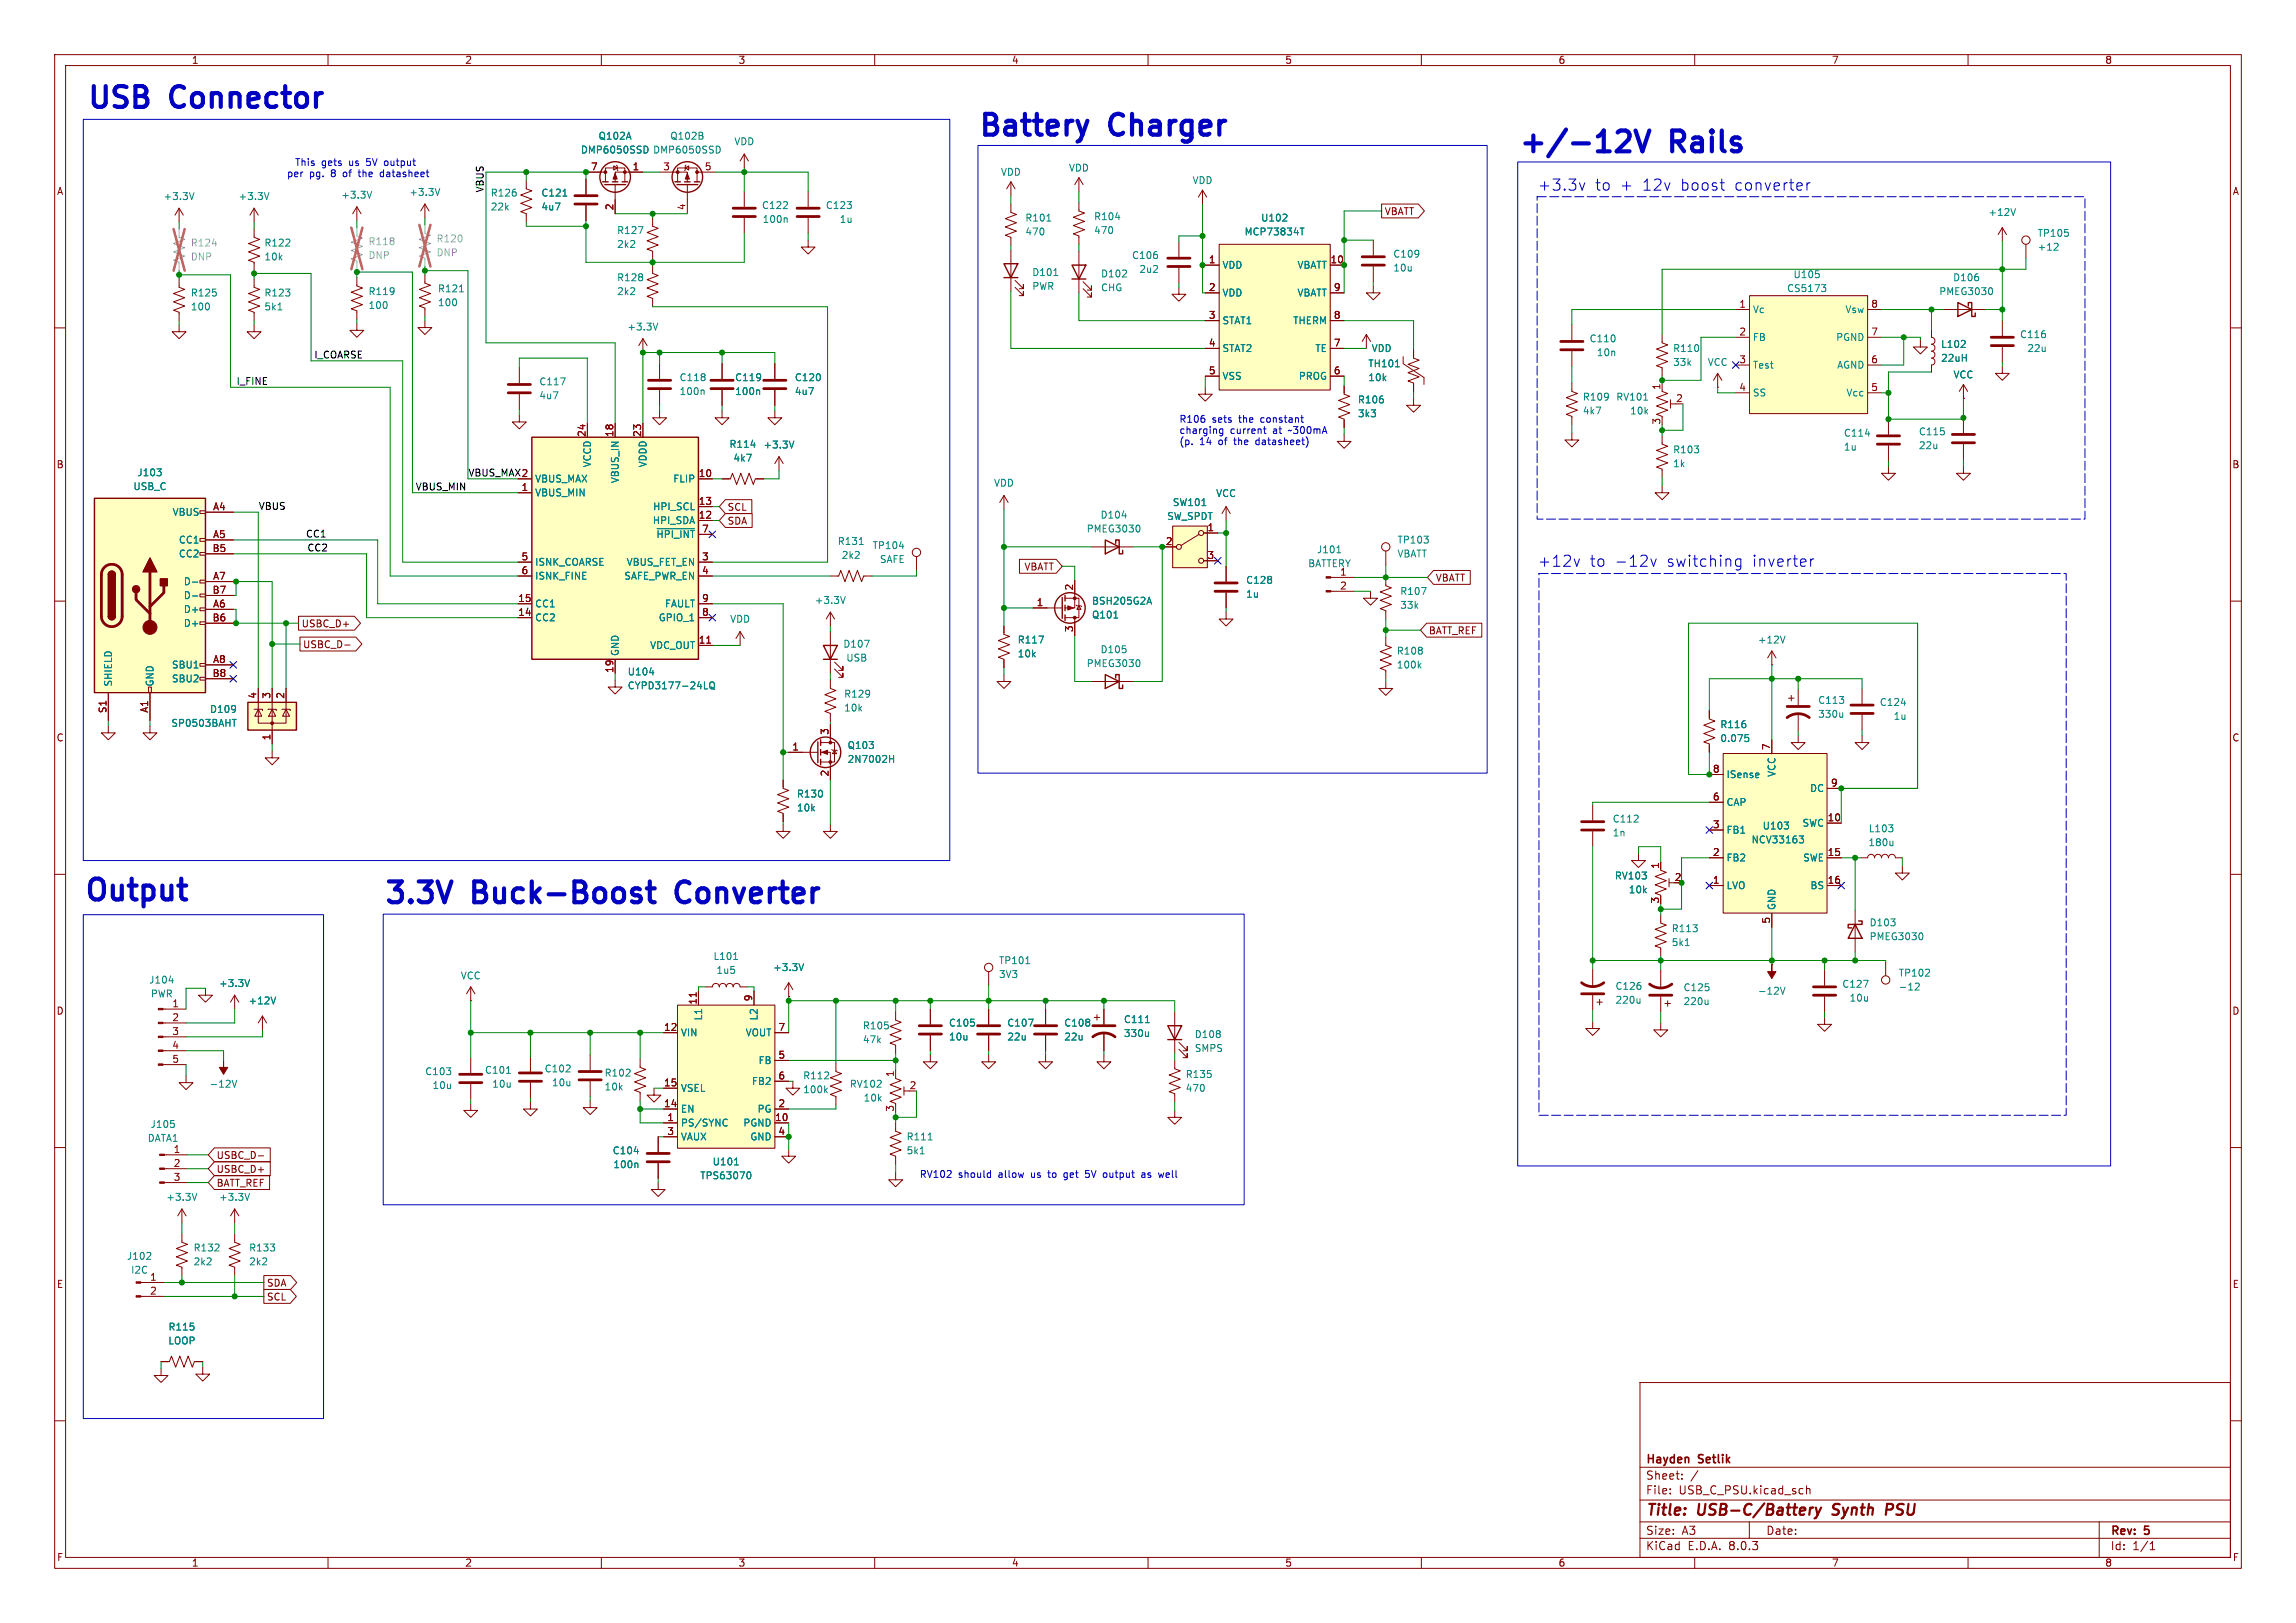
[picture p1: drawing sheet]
<svg xmlns="http://www.w3.org/2000/svg" width="420mm" height="297mm" viewBox="0 0 420 297" stroke-linecap="round" stroke-linejoin="round" font-family="sans-serif">
<defs><g id="words">
<g font-size="5.3" fill="#0000c2">
<text x="15.7" y="20.1">USB</text>
<text x="31.6" y="20.1">Connector</text>
<text x="178.8" y="25.2">Battery</text>
<text x="203.4" y="25.2">Charger</text>
<text x="277.6" y="28.2">+/-12V</text>
<text x="306" y="28.2">Rails</text>
<text x="15.2" y="165.1">Output</text>
<text x="70.1" y="165.6">3.3V</text>
<text x="86.9" y="165.6">Buck-Boost</text>
<text x="125.6" y="165.6">Converter</text>
</g>
<g font-size="2.8" fill="#0000c2">
<text x="281.2" y="35.1">+3.3v</text>
<text x="291.7" y="35.1">to</text>
<text x="296.3" y="35.1">+</text>
<text x="300.4" y="35.1">12v</text>
<text x="307.4" y="35.1">boost</text>
<text x="317.3" y="35.1">converter</text>
<text x="281.2" y="103.9">+12v</text>
<text x="290.7" y="103.9">to</text>
<text x="295.3" y="103.9">-12v</text>
<text x="304.8" y="103.9">switching</text>
<text x="320.6" y="103.9">inverter</text>
</g>
<g font-size="2.8" fill="#840000">
<text x="301" y="277.9">Title:</text>
<text x="310.6" y="277.9">USB-C/Battery</text>
<text x="336.1" y="277.9">Synth</text>
<text x="346.6" y="277.9">PSU</text>
</g>
<g font-size="2.1" fill="#840000">
<text x="301" y="268.2">Hayden</text>
<text x="310.8" y="268.2">Setlik</text>
<text x="301" y="273.7">File:</text>
<text x="301" y="271">Sheet:</text>
<text x="307.1" y="273.7">USB_C_PSU.kicad_sch</text>
<text x="301" y="281.1">Size:</text>
<text x="307.6" y="281.1">A3</text>
<text x="323" y="281.1">Date:</text>
<text x="386" y="281.3">Rev:</text>
<text x="392.4" y="281.3">5</text>
<text x="301" y="283.9">KiCad</text>
<text x="308.7" y="283.9">E.D.A.</text>
<text x="316.3" y="283.9">8.0.3</text>
<text x="386" y="283.9">Id:</text>
<text x="390.1" y="283.9">1/1</text>
</g>
<g font-size="1.8" fill="#840000">
<text x="35" y="11.9">1</text>
<text x="85" y="11.9">2</text>
<text x="135" y="11.9">3</text>
<text x="185" y="11.9">4</text>
<text x="235" y="11.9">5</text>
<text x="285" y="11.9">6</text>
<text x="335" y="11.9">7</text>
<text x="385" y="11.9">8</text>
<text x="10.3" y="35.9">A</text>
<text x="108" y="31.2">7</text>
<text x="115.6" y="31.2">1</text>
<text x="121.2" y="31.2">3</text>
<text x="128.8" y="31.2">5</text>
<text x="408.3" y="35.9">A</text>
<text x="112.3" y="38.6" transform="rotate(-90 112.3 38.6)">2</text>
<text x="125.5" y="38.6" transform="rotate(-90 125.5 38.6)">4</text>
<text x="253.2" y="39.6">VBATT</text>
<text x="221" y="48.3">1</text>
<text x="221" y="53.3">2</text>
<text x="243.3" y="48.3">10</text>
<text x="243.9" y="53.3">9</text>
<text x="221" y="58.4">3</text>
<text x="243.9" y="58.4">8</text>
<text x="318.1" y="56.4">1</text>
<text x="342.2" y="56.4">8</text>
<text x="221" y="63.5">4</text>
<text x="243.9" y="63.5">7</text>
<text x="318.1" y="61.5">2</text>
<text x="342.2" y="61.5">7</text>
<text x="221" y="68.6">5</text>
<text x="243.9" y="68.6">6</text>
<text x="303.8" y="71.4" transform="rotate(-90 303.8 71.4)">1</text>
<text x="318.1" y="66.5">3</text>
<text x="318.1" y="71.6">4</text>
<text x="342.2" y="71.6">5</text>
<text x="342.2" y="66.5">6</text>
<text x="303.8" y="77.8" transform="rotate(-90 303.8 77.8)">3</text>
<text x="306.5" y="73.7">2</text>
<text x="107.2" y="80.1" transform="rotate(-90 107.2 80.1)">24</text>
<text x="112.3" y="80.1" transform="rotate(-90 112.3 80.1)">18</text>
<text x="117.3" y="80.1" transform="rotate(-90 117.3 80.1)">23</text>
<text x="10.3" y="85.9">B</text>
<text x="95.3" y="89.9">1</text>
<text x="95.3" y="87.4">2</text>
<text x="127.7" y="87.4">10</text>
<text x="408.2" y="85.9">B</text>
<text x="38.9" y="93.5">A4</text>
<text x="127.7" y="95">12</text>
<text x="127.7" y="92.5">13</text>
<text x="133" y="93.7">SCL</text>
<text x="38.8" y="101.1">B5</text>
<text x="38.9" y="98.6">A5</text>
<text x="128.3" y="97.5">7</text>
<text x="133" y="96.2">SDA</text>
<text x="213.2" y="99.8">2</text>
<text x="220.8" y="97.3">1</text>
<text x="38.9" y="106.2">A7</text>
<text x="95.3" y="102.6">5</text>
<text x="95.3" y="105.2">6</text>
<text x="128.3" y="102.6">3</text>
<text x="128.3" y="105.2">4</text>
<text x="187.3" y="104.6">VBATT</text>
<text x="220.8" y="102.4">3</text>
<text x="245" y="105.4">1</text>
<text x="245" y="107.9">2</text>
<text x="262.5" y="106.6">VBATT</text>
<text x="38.8" y="113.8">B6</text>
<text x="38.8" y="108.7">B7</text>
<text x="38.9" y="111.3">A6</text>
<text x="94.7" y="112.8">14</text>
<text x="94.7" y="110.2">15</text>
<text x="128.3" y="112.8">8</text>
<text x="128.3" y="110.2">9</text>
<text x="189.5" y="111">1</text>
<text x="196.3" y="108.1" transform="rotate(-90 196.3 108.1)">2</text>
<text x="55.1" y="115">USBC_D+</text>
<text x="55.3" y="118.8">USBC_D-</text>
<text x="127.7" y="117.9">11</text>
<text x="196.3" y="115.8" transform="rotate(-90 196.3 115.8)">3</text>
<text x="261.3" y="116.3">BATT_REF</text>
<text x="38.8" y="124">B8</text>
<text x="38.9" y="121.4">A8</text>
<text x="112.3" y="123.2" transform="rotate(-90 112.3 123.2)">19</text>
<text x="19.6" y="130.6" transform="rotate(-90 19.6 130.6)">S1</text>
<text x="27.2" y="130.5" transform="rotate(-90 27.2 130.5)">A1</text>
<text x="47" y="128" transform="rotate(-90 47 128)">4</text>
<text x="49.5" y="128" transform="rotate(-90 49.5 128)">3</text>
<text x="52.1" y="128" transform="rotate(-90 52.1 128)">2</text>
<text x="10.3" y="135.9">C</text>
<text x="49.5" y="135.6" transform="rotate(-90 49.5 135.6)">1</text>
<text x="144.8" y="137.4">1</text>
<text x="151.6" y="134.6" transform="rotate(-90 151.6 134.6)">3</text>
<text x="323.8" y="137.4" transform="rotate(-90 323.8 137.4)">7</text>
<text x="408.2" y="135.9">C</text>
<text x="151.6" y="142.2" transform="rotate(-90 151.6 142.2)">2</text>
<text x="313.2" y="141.5">8</text>
<text x="313.2" y="146.6">6</text>
<text x="334.8" y="144">9</text>
<text x="313.2" y="151.6">3</text>
<text x="334.2" y="150.4">10</text>
<text x="303.5" y="159.1" transform="rotate(-90 303.5 159.1)">1</text>
<text x="306.3" y="161.3">2</text>
<text x="313.2" y="161.8">1</text>
<text x="313.2" y="156.7">2</text>
<text x="334.2" y="156.7">15</text>
<text x="334.2" y="161.8">16</text>
<text x="303.5" y="165.4" transform="rotate(-90 303.5 165.4)">3</text>
<text x="323.8" y="169.1" transform="rotate(-90 323.8 169.1)">5</text>
<text x="10.3" y="185.9">D</text>
<text x="31.4" y="184.4">1</text>
<text x="127.5" y="183.9" transform="rotate(-90 127.5 183.9)">11</text>
<text x="137.7" y="183.3" transform="rotate(-90 137.7 183.3)">9</text>
<text x="408.2" y="185.9">D</text>
<text x="31.4" y="186.9">2</text>
<text x="31.4" y="189.5">3</text>
<text x="121.4" y="188.7">12</text>
<text x="142.3" y="188.7">7</text>
<text x="31.4" y="192">4</text>
<text x="31.4" y="194.6">5</text>
<text x="142.3" y="193.8">5</text>
<text x="142.3" y="197.6">6</text>
<text x="163.6" y="197.2" transform="rotate(-90 163.6 197.2)">1</text>
<text x="121.4" y="202.7">14</text>
<text x="121.4" y="198.9">15</text>
<text x="142.3" y="202.7">2</text>
<text x="163.6" y="203.5" transform="rotate(-90 163.6 203.5)">3</text>
<text x="166.3" y="199.4">2</text>
<text x="122" y="205.2">1</text>
<text x="122" y="207.8">3</text>
<text x="141.7" y="205.2">10</text>
<text x="142.3" y="207.8">4</text>
<text x="31.7" y="211.1">1</text>
<text x="31.7" y="213.6">2</text>
<text x="39.5" y="214.8">USBC_D+</text>
<text x="39.5" y="212.3">USBC_D-</text>
<text x="31.7" y="216.2">3</text>
<text x="39.5" y="217.4">BATT_REF</text>
<text x="10.3" y="235.9">E</text>
<text x="27.4" y="234.4">1</text>
<text x="27.4" y="237">2</text>
<text x="48.7" y="235.7">SDA</text>
<text x="48.7" y="238.2">SCL</text>
<text x="408.3" y="235.9">E</text>
<text x="10.3" y="285.9">F</text>
<text x="35" y="286.9">1</text>
<text x="85" y="286.9">2</text>
<text x="135" y="286.9">3</text>
<text x="185" y="286.9">4</text>
<text x="235" y="286.9">5</text>
<text x="285" y="286.9">6</text>
<text x="335" y="286.9">7</text>
<text x="385" y="286.9">8</text>
<text x="408.3" y="285.9">F</text>
</g>
<g font-size="1.8" fill="#008484">
<text x="106.2" y="28.3">DMP6050SSD</text>
<text x="109.4" y="25.8">Q102A</text>
<text x="119.4" y="28.3">DMP6050SSD</text>
<text x="122.5" y="25.8">Q102B</text>
<text x="134.2" y="26.8">VDD</text>
<text x="183" y="32.4">VDD</text>
<text x="195.4" y="31.6">VDD</text>
<text x="218" y="33.9">VDD</text>
<text x="29.8" y="36.8">+3.3V</text>
<text x="43.5" y="36.8">+3.3V</text>
<text x="62.3" y="36.6">+3.3V</text>
<text x="74.8" y="36">+3.3V</text>
<text x="89.7" y="36.2">R126</text>
<text x="89.7" y="38.7">22k</text>
<text x="98.9" y="36.2">C121</text>
<text x="98.9" y="38.7">4u7</text>
<text x="139.3" y="38.5">C122</text>
<text x="139.4" y="41">100n</text>
<text x="151" y="38.5">C123</text>
<text x="153.5" y="41">1u</text>
<text x="187.5" y="40.7">R101</text>
<text x="200" y="40.5">R104</text>
<text x="230.6" y="40.7">U102</text>
<text x="363.6" y="39.7">+12V</text>
<text x="48.3" y="45.3">R122</text>
<text x="48.3" y="47.9">10k</text>
<text x="112.8" y="43">R127</text>
<text x="112.8" y="45.6">2k2</text>
<text x="187.5" y="43.3">470</text>
<text x="200" y="43">470</text>
<text x="207" y="47.6">C106</text>
<text x="227.6" y="43.3">MCP73834T</text>
<text x="254.8" y="47.3">C109</text>
<text x="372.6" y="43.5">TP105</text>
<text x="372.6" y="46.1">+12</text>
<text x="80" y="53.7">R121</text>
<text x="112.8" y="51.7">R128</text>
<text x="188.7" y="50.7">D101</text>
<text x="188.7" y="53.3">PWR</text>
<text x="201.3" y="51">D102</text>
<text x="201.3" y="53.5">CHG</text>
<text x="208.3" y="50.1">2u2</text>
<text x="223.5" y="49.4">VDD</text>
<text x="237.2" y="49.4">VBATT</text>
<text x="254.8" y="49.9">10u</text>
<text x="326.8" y="53.6">CS5173</text>
<text x="328" y="51.1">U105</text>
<text x="357.2" y="51.7">D106</text>
<text x="34.8" y="54.5">R125</text>
<text x="34.8" y="57">100</text>
<text x="48.3" y="54.5">R123</text>
<text x="48.3" y="57">5k1</text>
<text x="67.3" y="54.2">R119</text>
<text x="67.3" y="56.7">100</text>
<text x="80" y="56.2">100</text>
<text x="112.8" y="54.2">2k2</text>
<text x="223.5" y="54.5">VDD</text>
<text x="223.5" y="59.5">STAT1</text>
<text x="236.5" y="59.5">THERM</text>
<text x="237.2" y="54.5">VBATT</text>
<text x="320.5" y="57.5">Vc</text>
<text x="337.5" y="57.5">Vsw</text>
<text x="354.6" y="54.2">PMEG3030</text>
<text x="114.7" y="60.7">+3.3V</text>
<text x="223.5" y="64.6">STAT2</text>
<text x="240.5" y="64.6">TE</text>
<text x="250.8" y="64.6">VDD</text>
<text x="290.7" y="62.8">C110</text>
<text x="292" y="65.4">10n</text>
<text x="306" y="64.6">R110</text>
<text x="320.5" y="62.6">FB</text>
<text x="335.8" y="62.6">PGND</text>
<text x="355" y="63.9">L102</text>
<text x="369.4" y="62.1">C116</text>
<text x="370.7" y="64.6">22u</text>
<text x="98.6" y="70.7">C117</text>
<text x="124.2" y="70">C118</text>
<text x="134.4" y="70">C119</text>
<text x="145.3" y="70">C120</text>
<text x="223.5" y="69.7">VSS</text>
<text x="237.5" y="69.7">PROG</text>
<text x="250.2" y="70">10k</text>
<text x="250.2" y="67.4">TH101</text>
<text x="306" y="67.2">33k</text>
<text x="312.3" y="67.2">VCC</text>
<text x="320.5" y="67.7">Test</text>
<text x="336" y="67.7">AGND</text>
<text x="355" y="66.4">22uH</text>
<text x="357.2" y="69.4">VCC</text>
<text x="98.6" y="73.3">4u7</text>
<text x="124.2" y="72.5">100n</text>
<text x="134.4" y="72.5">100n</text>
<text x="145.3" y="72.5">4u7</text>
<text x="248.3" y="74">R106</text>
<text x="248.3" y="76.6">3k3</text>
<text x="289.4" y="73.5">R109</text>
<text x="289.4" y="76">4k7</text>
<text x="295.6" y="73.5">RV101</text>
<text x="298.1" y="76">10k</text>
<text x="320.5" y="72.7">SS</text>
<text x="337.7" y="72.7">Vcc</text>
<text x="133.3" y="82.1">R114</text>
<text x="139.5" y="82.3">+3.3V</text>
<text x="306" y="83.2">R103</text>
<text x="337.2" y="80.1">C114</text>
<text x="337.2" y="82.7">1u</text>
<text x="350.9" y="79.9">C115</text>
<text x="350.9" y="82.4">22u</text>
<text x="24.3" y="89.9">USB_C</text>
<text x="25" y="87.4">J103</text>
<text x="97.8" y="88.5">VBUS_MAX</text>
<text x="108.3" y="85.6" transform="rotate(-90 108.3 85.6)">VCCD</text>
<text x="113.4" y="88.5" transform="rotate(-90 113.4 88.5)">VBUS_IN</text>
<text x="118.5" y="85.6" transform="rotate(-90 118.5 85.6)">VDDD</text>
<text x="123.1" y="88.5">FLIP</text>
<text x="134.1" y="84.7">4k7</text>
<text x="181.7" y="89.3">VDD</text>
<text x="306" y="85.7">1k</text>
<text x="31.5" y="94.6">VBUS</text>
<text x="97.8" y="91">VBUS_MIN</text>
<text x="119.4" y="93.6">HPI_SCL</text>
<text x="201.2" y="95.1">D104</text>
<text x="213.4" y="95.4">SW_SPDT</text>
<text x="214.4" y="92.8">SW101</text>
<text x="222.4" y="91.2">VCC</text>
<text x="32.6" y="99.7">CC1</text>
<text x="119.3" y="96.1">HPI_SDA</text>
<text x="120" y="98.7">~{HPI_INT}</text>
<text x="153.2" y="99.9">R131</text>
<text x="159.5" y="100.7">TP104</text>
<text x="198.7" y="97.6">PMEG3030</text>
<text x="240.8" y="101.4">J101</text>
<text x="255.5" y="99.7">TP103</text>
<text x="32.6" y="102.2">CC2</text>
<text x="33.5" y="107.3">D-</text>
<text x="97.8" y="103.7">ISNK_COARSE</text>
<text x="97.8" y="106.3">ISNK_FINE</text>
<text x="114.1" y="106.3">SAFE_PWR_EN</text>
<text x="114.5" y="103.7">VBUS_FET_EN</text>
<text x="153.9" y="102.5">2k2</text>
<text x="160.9" y="103.2">SAFE</text>
<text x="227.8" y="107">C128</text>
<text x="239.2" y="104">BATTERY</text>
<text x="255.5" y="102.2">VBATT</text>
<text x="33.5" y="112.4">D+</text>
<text x="33.5" y="109.8">D-</text>
<text x="97.8" y="113.9">CC2</text>
<text x="97.8" y="111.4">CC1</text>
<text x="120.4" y="113.9">GPIO_1</text>
<text x="121.5" y="111.4">FAULT</text>
<text x="148.9" y="110.7">+3.3V</text>
<text x="199.7" y="113.4">Q101</text>
<text x="199.7" y="110.8">BSH205G2A</text>
<text x="227.8" y="109.6">1u</text>
<text x="256" y="109.1">R107</text>
<text x="256" y="111.6">33k</text>
<text x="33.5" y="114.9">D+</text>
<text x="118.8" y="119">VDC_OUT</text>
<text x="133.5" y="114.1">VDD</text>
<text x="154.2" y="118.7">D107</text>
<text x="186.1" y="118">R117</text>
<text x="201.2" y="119.7">D105</text>
<text x="255.4" y="120">R108</text>
<text x="321.5" y="118">+12V</text>
<text x="20.7" y="125.7" transform="rotate(-90 20.7 125.7)">SHIELD</text>
<text x="28.3" y="125.7" transform="rotate(-90 28.3 125.7)">GND</text>
<text x="31.4" y="122.5">SBU1</text>
<text x="31.4" y="125.1">SBU2</text>
<text x="113.4" y="120.1" transform="rotate(-90 113.4 120.1)">GND</text>
<text x="114.7" y="123.8">U104</text>
<text x="154.7" y="121.3">USB</text>
<text x="186.1" y="120.5">10k</text>
<text x="198.7" y="122.3">PMEG3030</text>
<text x="255.4" y="122.5">100k</text>
<text x="38.3" y="130.7">D109</text>
<text x="114.7" y="126.3">CYPD3177-24LQ</text>
<text x="154.3" y="127.9">R129</text>
<text x="154.3" y="130.4">10k</text>
<text x="332.5" y="129">C113</text>
<text x="332.5" y="131.5">330u</text>
<text x="343.8" y="129.4">C124</text>
<text x="346.3" y="131.9">1u</text>
<text x="31.2" y="133.2">SP0503BAHT</text>
<text x="154.9" y="137.3">Q103</text>
<text x="314.6" y="133.5">R116</text>
<text x="314.6" y="136">0.075</text>
<text x="154.9" y="139.8">2N7002H</text>
<text x="315.7" y="142.6">ISense</text>
<text x="325" y="142.3" transform="rotate(-90 325 142.3)">VCC</text>
<text x="145.7" y="146.2">R130</text>
<text x="145.7" y="148.7">10k</text>
<text x="315.7" y="147.7">CAP</text>
<text x="331" y="145.1">DC</text>
<text x="294.9" y="150.7">C112</text>
<text x="294.9" y="153.3">1n</text>
<text x="315.7" y="152.8">FB1</text>
<text x="320.3" y="154.5">NCV33163</text>
<text x="322.3" y="152">U103</text>
<text x="329.6" y="151.5">SWC</text>
<text x="341.7" y="155">180u</text>
<text x="341.7" y="152.5">L103</text>
<text x="295.3" y="161.1">RV103</text>
<text x="315.7" y="157.8">FB2</text>
<text x="329.7" y="157.8">SWE</text>
<text x="297.8" y="163.7">10k</text>
<text x="315.7" y="162.9">LVO</text>
<text x="325" y="166.6" transform="rotate(-90 325 166.6)">GND</text>
<text x="331.1" y="162.9">BS</text>
<text x="305.7" y="170.8">R113</text>
<text x="305.7" y="173.3">5k1</text>
<text x="341.9" y="169.7">D103</text>
<text x="341.9" y="172.3">PMEG3030</text>
<text x="84.2" y="179.4">VCC</text>
<text x="130.4" y="175.9">L101</text>
<text x="131" y="178.4">1u5</text>
<text x="141.3" y="177.9">+3.3V</text>
<text x="182.6" y="176.6">TP101</text>
<text x="182.6" y="179.2">3V3</text>
<text x="347.2" y="178.9">TP102</text>
<text x="27.2" y="180.2">J104</text>
<text x="27.5" y="182.7">PWR</text>
<text x="40" y="180.8">+3.3V</text>
<text x="45.4" y="184">+12V</text>
<text x="295.4" y="181.3">C126</text>
<text x="295.4" y="183.9">220u</text>
<text x="307.9" y="181.6">C125</text>
<text x="307.9" y="184.1">220u</text>
<text x="321.5" y="182.2">-12V</text>
<text x="336.9" y="180.9">C127</text>
<text x="338.2" y="183.5">10u</text>
<text x="347.2" y="181.5">-12</text>
<text x="124.5" y="189.8">VIN</text>
<text x="128.6" y="186.8" transform="rotate(-90 128.6 186.8)">L1</text>
<text x="136.3" y="189.8">VOUT</text>
<text x="138.8" y="186.8" transform="rotate(-90 138.8 186.8)">L2</text>
<text x="157.7" y="188.6">R105</text>
<text x="157.7" y="191.1">47k</text>
<text x="173.5" y="188.1">C105</text>
<text x="173.5" y="190.6">10u</text>
<text x="184.2" y="188.1">C107</text>
<text x="184.2" y="190.6">22u</text>
<text x="194.6" y="188.1">C108</text>
<text x="194.6" y="190.6">22u</text>
<text x="205.5" y="187.4">C111</text>
<text x="205.5" y="190">330u</text>
<text x="218.4" y="190.2">D108</text>
<text x="77.7" y="197">C103</text>
<text x="88.6" y="196.7">C101</text>
<text x="99.5" y="196.4">C102</text>
<text x="110.5" y="197.2">R102</text>
<text x="138.7" y="194.9">FB</text>
<text x="146.8" y="197.7">R112</text>
<text x="216.8" y="197.5">R135</text>
<text x="218.4" y="192.7">SMPS</text>
<text x="38.3" y="199.2">-12V</text>
<text x="79" y="199.5">10u</text>
<text x="89.9" y="199.2">10u</text>
<text x="100.9" y="199">10u</text>
<text x="110.5" y="199.7">10k</text>
<text x="124.5" y="203.8">EN</text>
<text x="124.5" y="200">VSEL</text>
<text x="137.5" y="198.7">FB2</text>
<text x="138.5" y="203.8">PG</text>
<text x="146.8" y="200.3">100k</text>
<text x="155.3" y="199.2">RV102</text>
<text x="157.9" y="201.8">10k</text>
<text x="216.8" y="200">470</text>
<text x="26.9" y="209.1">DATA1</text>
<text x="27.4" y="206.6">J105</text>
<text x="124.5" y="206.3">PS/SYNC</text>
<text x="124.5" y="208.9">VAUX</text>
<text x="135.9" y="206.3">PGND</text>
<text x="137.2" y="208.9">GND</text>
<text x="165.7" y="208.9">R111</text>
<text x="112" y="211.4">C104</text>
<text x="112.1" y="214">100n</text>
<text x="130.3" y="213.5">U101</text>
<text x="165.7" y="211.4">5k1</text>
<text x="30.3" y="219.9">+3.3V</text>
<text x="40" y="219.9">+3.3V</text>
<text x="128" y="216">TPS63070</text>
<text x="23.1" y="230.7">J102</text>
<text x="23.9" y="233.3">I2C</text>
<text x="35.3" y="229.2">R132</text>
<text x="35.3" y="231.7">2k2</text>
<text x="45.5" y="229.2">R133</text>
<text x="45.5" y="231.7">2k2</text>
<text x="30.7" y="243.7">R115</text>
<text x="30.7" y="246.2">LOOP</text>
</g>
<g font-size="1.8" fill="#0000c2">
<text x="52.4" y="32.6">per</text>
<text x="53.9" y="30.6">This</text>
<text x="56.6" y="32.6">pg.</text>
<text x="58.8" y="30.6">gets</text>
<text x="60.7" y="32.6">8</text>
<text x="63" y="32.6">of</text>
<text x="64" y="30.6">us</text>
<text x="66.1" y="32.6">the</text>
<text x="67.3" y="30.6">5V</text>
<text x="70.2" y="32.6">datasheet</text>
<text x="70.8" y="30.6">output</text>
<text x="215.6" y="77.4">R106</text>
<text x="221.7" y="77.4">sets</text>
<text x="226.8" y="77.4">the</text>
<text x="230.9" y="77.4">constant</text>
<text x="215.6" y="79.5">charging</text>
<text x="215.6" y="81.5">(p.</text>
<text x="219.4" y="81.5">14</text>
<text x="223" y="81.5">of</text>
<text x="225" y="79.5">current</text>
<text x="226.1" y="81.5">the</text>
<text x="230.2" y="81.5">datasheet)</text>
<text x="233" y="79.5">at</text>
<text x="236" y="79.5">~300mA</text>
<text x="168.1" y="215.8">RV102</text>
<text x="175.3" y="215.8">should</text>
<text x="182.8" y="215.8">allow</text>
<text x="188.9" y="215.8">us</text>
<text x="192.2" y="215.8">to</text>
<text x="195.3" y="215.8">get</text>
<text x="199.4" y="215.8">5V</text>
<text x="202.9" y="215.8">output</text>
<text x="210.1" y="215.8">as</text>
<text x="213.5" y="215.8">well</text>
</g>
<g font-size="1.8">
<text x="88.6" y="35.3" transform="rotate(-90 88.6 35.3)">VBUS</text>
<text x="57.4" y="65.7">I_COARSE</text>
<text x="43.2" y="70.5">I_FINE</text>
<text x="75.9" y="89.8">VBUS_MIN</text>
<text x="85.6" y="87.3">VBUS_MAX2</text>
<text x="47.2" y="93.4">VBUS</text>
<text x="55.9" y="98.5">CC1</text>
<text x="56.1" y="101">CC2</text>
</g>
<g font-size="1.8" fill="#a1a1a1">
<text x="34.8" y="45.3">R124</text>
<text x="34.8" y="47.9">DNP</text>
<text x="67.3" y="45.1">R118</text>
<text x="67.3" y="47.6">DNP</text>
<text x="79.8" y="44.6">R120</text>
<text x="79.8" y="47.1">DNP</text>
</g>
</g></defs>
<g fill="none" stroke="#840000" stroke-width=".18">
<path d="M10 10h400v277h-400zM12 12h396v273h-396zM60 10v2M110 10v2M160 10v2M210 10v2M260 10v2M310 10v2M360 10v2M10 60h2M287.5 59.4v2.8M355.6 56.6h7.6"/>
<path d="M366.3 41.7v2.5M366.3 58.7v2.8M366.3 41.7l-.8 1.2M366.3 41.7l.7 1.2M370.6 44.7v2.5M408 60h2M287.5 70.1v1.5l1 .4-2 .8 2 .7-2 .8 2 .8-2 .7 1 .4v1.5M287.5 79.2v1.3h1.3l-1.3 1.3-1.2-1.3h1.2M287.5 64.3v2.8M304 61.2v1.5l1.1 .4-2.1 .8 2.1 .7-2.1 .8 2.1 .8-2.1 .7 1 .4v1.5M304 71.6l1.1 .4-2.1 .8 2.1 .7-2.1 .8 2.1 .8-2.1 .7 1 .4v.3M304 79.8v1.5l1.1 .4-2.1 .7 2.1 .8-2.1 .7 2.1 .8-2.1 .8 1 .4v1.5"/>
<path d="M304 70.1v1.3M305.6 73.2v1.5M305.6 73.9h1M314.2 70.9h.1M314.2 68.3l-.8 1.3M314.2 68.3v2.6M314.2 68.3l.8 1.3M353.3 63a.64 .64 0 0 1 .6 .6 .64 .64 0 0 1-.6 .7 .64 .64 0 0 1 .6 .6 .64 .64 0 0 1-.6 .6 .63 .63 0 0 1 .6 .7 .63 .63 0 0 1-.6 .6v1.3M353.3 60.5v1.2a.63 .63 0 0 1 .6 .7 .63 .63 0 0 1-.6 .6M359.2 72.9h.1M359.2 70.4v2.5M359.2 76.5v2.7"/>
<path d="M359.2 70.4l-.8 1.2M359.2 70.4l.7 1.2M366.3 67.1v1.2h-1.3l1.3 1.3 1.2-1.3h-1.2M366.3 63.5v2.8M304 88.9v1.3h1.3l-1.3 1.2-1.2-1.2h1.2M359.2 85.3v1.3h-1.3l1.3 1.3 1.2-1.3h-1.2M359.2 81.3v2.8M10 110h2M199.6 100.1h7.7M224.3 112v1.3h1.3l-1.3 1.3-1.3-1.3h1.3M224.3 103.6v2.8M224.3 108.5v2.8"/>
<path d="M243.4 108.2h4.2M243.4 105.7h4.2M408 110h2M10 160h2M408 160h2M34 196.9v1.2h1.3l-1.3 1.3-1.2-1.3h1.2M48 185.9l-.8 1.3M48 185.9v2.6M48 185.9l.8 1.3M10 210h2M408 210h2M10 260h2"/>
<path d="M300 253h108v32h-108zM408 260h2M300 278.5h108M300 274.5h108M300 268.5h108M305.5 273.2v.2M305.5 272.5v.1M307.7 270.5v.2M307.7 269.8v.1M310.6 269.1l-1.3 1.9M320 278.5v3M330.4 271.9v1.5"/>
<path d="M330.4 272.5l.3-.1 .3 .1 .1 .9M384 278.5v6.5M60 285v2M110 285v2M160 285v2M210 285v2M260 285v2M300 281.5h108M310 285v2M360 285v2M393.3 283.6h.9M393.3 282.5l.4-.4v1.5"/>
<circle cx="370.6" cy="43.9" r=".76"/>
</g>
<path d="M331.1 275.9l-.1 1.3M331.7 275.9l-.4 .1-.2 .3M332.2 275.9l.3 1.3M332.5 277.2l-.3 .5-.3 .2M333.1 275.9l-.6 1.3M335.2 277.1l.2 .1M335.5 275.4l-.2 .4 .1 .2M346 275.2h-.8l-.2 2M346 276.2l-.9 .1" fill="none" stroke="#840000" stroke-width=".4"/>
<path d="M368.7 38.2l-.4 1.2M364.3 52.7l.2 .4-.2 .8M375.9 44.5l.5 .1 .1 .3-.8 .9h.8M300.7 73.2h.7M358.7 63.6h.8M359.4 62.4v.4M205.3 94.4h.7M208.3 96.1l.2 .5-.2 .7M244.5 101.2h.8M42.5 197.7l.4 1.3 .4-1.3M50.4 182.4l-.4 1.3" fill="none" stroke="#008484" stroke-width=".18"/>
<g fill="#840000" stroke="#840000" stroke-width=".18">
<path d="M40.9 194.1v1.2h.8l-.8 1.3-.8-1.3h.8z"/>
<path d="M242.6 108.1h.8v.2h-.8z"/>
<path d="M242.6 105.5h.8v.3h-.8z"/>
</g>
<path d="M285.5 64h4.1M285.5 62.5h4.1M357.1 79.5h4.1M364.2 63.2h4.1M364.2 61.7h4.1M357.1 81h4.1M222.2 108.2h4.1M222.2 106.7h4.1" fill="none" stroke="#840000" stroke-width=".51"/>
<path d="M358.1 55.4l2.6 1.2-2.6 1.3zM360 56v-.6h.7v2.5h.6v-.6M202.2 98.8l2.5 1.3-2.5 1.2zM204.1 99.4v-.6h.6v2.5h.7v-.6" fill="none" stroke="#840000" stroke-width=".25"/>
<path d="M320 54.1h21.6v21.6h-21.6z" fill="#ffffc2"/>
<g fill="none" stroke="#840000" stroke-width=".18">
<path d="M317.5 56.6h2.5M320 54.1h21.6v21.6h-21.6zM341.6 56.6h2.6M258.6 72.9v1.3h1.2l-1.2 1.2-1.3-1.2h1.3M317.5 61.7h2.5M317.5 66.8h2.5M317.5 71.9h2.5M341.6 61.7h2.6M341.6 66.8h2.6M341.6 71.9h2.6M351.3 62.2v1.3h1.3l-1.3 1.3-1.3-1.3h1.3M29.8 194.8h4.2"/>
<path d="M29.8 192.3h4.2M29.8 189.7h4.2M29.8 187.2h4.2M29.8 184.7h4.2M37.6 180.8v1.3h1.3l-1.3 1.3-1.3-1.3h1.3M42.9 182.1l-.7 1.3M42.9 182.1v2.6M42.9 182.1l.8 1.3M117.1 193.8v1.5l1 .4-2 .8 2 .7-2 .8 2 .8-2 .7 1 .4v1.5M119.6 199.1v1.3h1.3l-1.3 1.3-1.2-1.3h1.2M163.8 214.6v1.3h1.3l-1.3 1.3-1.2-1.3h1.2"/>
</g>
<path d="M332.7 50.2v.5M333.2 52.1h.8l-.4 .5M333.7 52.6l.3 .2v.3l-.3 .3M30.9 179.5h.8M45.6 179.3l-.4 1.2" fill="none" stroke="#008484" stroke-width=".18"/>
<g fill="#840000" stroke="#840000" stroke-width=".18">
<path d="M29 194.7h.8v.2h-.8z"/>
<path d="M29 192.2h.8v.2h-.8z"/>
<path d="M29 189.6h.8v.3h-.8z"/>
<path d="M29 187.1h.8v.2h-.8z"/>
<path d="M29 184.5h.8v.3h-.8z"/>
</g>
<path d="M123.9 183.9h17.8v26.2h-17.8z" fill="#ffffc2"/>
<g fill="none" stroke="#840000" stroke-width=".18">
<path d="M251.2 52.3v1.3h1.3l-1.3 1.3-1.3-1.3h1.3M251.2 43.9v2.8M251.2 48.8v2.8M151.9 115.6v7.6M250.7 108.2v1.3h1.3l-1.3 1.2-1.3-1.2h1.3M253.5 105.7v1.5l1 .4-2 .7 2 .8-2 .8 2 .7-2 .8 1 .4v1.5M253.5 116.6v1.5l1 .4-2 .8 2 .7-2 .8 2 .7-2 .8 1 .4v1.5M253.5 100.8v2.6M144.3 137.7h5.3M150.1 137.7h1.8v5M150.1 135.9h2.6v3.5h-2.6M151.9 124.5v1.5l1 .4-2 .7 2 .8-2 .8 2 .7-2 .8 1 .4v1.5"/>
<path d="M151.9 132.6v3.3M152.1 137.2l.2 .1h.7l.2 .1M152.7 122.4l1.5 1.6v-.8v.8h-.8M152.7 121.2l1.5 1.5v-.8v.8h-.8M152.7 137.3l.3 .6h-.7zM143.3 142.7v1.6l1 .4-2.1 .7 2.1 .8-2.1 .7 2.1 .8-2.1 .8 1.1 .3v1.6M143.3 150.9v1.2h1.2l-1.2 1.3-1.3-1.3h1.3M151.9 150.9v1.2h1.3l-1.3 1.3-1.3-1.3h1.3M144.3 179.8l-.8 1.3M144.3 179.8v2.6M144.3 179.8l.7 1.3M180.8 177.8v2.5"/>
<path d="M86.1 183.1h.1M86.1 180.6l-.8 1.3M86.1 180.6v2.5M86.1 193.5v2.8M86.1 198.4v2.8M86.1 180.6l.8 1.3M97 193.3v2.8M97 198.1v2.8M107.9 193v2.8M107.9 197.9v2.8M121.4 189h2.6M121.4 199.1h2.6"/>
<path d="M123.9 183.9h17.8v26.2h-17.8zM127.3 181.7v.7M127.8 181.4v2.5M129 180.6h1.3a.64 .64 0 0 1 .6-.6 .64 .64 0 0 1 .7 .6 .64 .64 0 0 1 .6-.6 .64 .64 0 0 1 .6 .6 .64 .64 0 0 1 .7-.6 .64 .64 0 0 1 .6 .6 .64 .64 0 0 1 .6-.6 .64 .64 0 0 1 .7 .6h1.3M137.9 181.4v2.5M141.7 189h2.6M141.7 194.1h2.6M141.7 197.9h2.6M144.3 182.4h.1M145 197.9v1.2h1.3l-1.3 1.3-1.2-1.3h1.2M152.9 194.6v1.5l1 .4-2 .7 2 .8-2 .8 2 .7-2 .8 1 .4v1.5M163.8 197.4l1 .3-2 .8 2 .8-2 .7 2 .8-2 .7 1 .4v.3"/>
<path d="M163.8 185.2v1.5l1 .4-2 .7 2 .8-2 .8 2 .7-2 .8 1 .4v1.5M163.8 195.8v1.3M165.4 198.9v1.5M165.4 199.6h1M170.2 184.7v2.8M170.2 189.5v2.8M214.9 194.1v1.5l1 .4-2 .7 2 .8-2 .7 2 .8-2 .8 1 .4v1.5M214.9 185.2v7.6M215.6 192l1.6 1.5v-.7v.7h-.8M215.6 190.8l1.6 1.5v-.8v.8h-.8M30.1 216.4h4.2M30.1 213.9h4.2"/>
<path d="M30.1 211.3h4.2M86.1 201.9v1.3h1.3l-1.3 1.3-1.3-1.3h1.3M97 201.7v1.2h1.3l-1.3 1.3-1.2-1.3h1.2M107.9 201.4v1.3h1.3l-1.3 1.3-1.2-1.3h1.2M120.4 216.4v1.3h1.3l-1.3 1.2-1.3-1.2h1.3M120.4 208v2.8M120.4 212.9v2.7M121.4 205.5h2.6M121.4 202.9h2.6M121.4 208h2.6M141.7 205.5h2.6M141.7 202.9h2.6"/>
<path d="M141.7 208h2.6M144.3 210.3v1.3h1.2l-1.2 1.3-1.3-1.3h1.3M163.8 205.5v1.5l1 .4-2 .8 2 .7-2 .8 2 .7-2 .8 1 .4v1.5M25.8 237.2h4.2M25.8 234.7h4.2M33.3 225.8v1.5l1 .4-2 .8 2 .7-2 .8 2 .8-2 .7 1 .4v1.5M33.3 221.2l-.8 1.3M33.3 221.2v2.6M33.3 221.2l.7 1.3M42.9 225.8v1.5l1 .4-2 .8 2 .7-2 .8 2 .8-2 .7 1 .4v1.5M42.9 221.2l-.7 1.3M42.9 221.2v2.6"/>
<path d="M42.9 221.2l.8 1.3M29.5 249.2h1.5l.4-1 .7 2 .8-2 .8 2 .7-2 .8 2 .4-1h1.5M29.5 250.4v1.3h-1.3l1.3 1.3 1.2-1.3h-1.2M37.1 250.2v1.3h-1.3l1.3 1.2 1.3-1.2h-1.3"/>
<circle cx="253.5" cy="100.1" r=".76"/>
<circle cx="180.8" cy="177" r=".76"/>
</g>
<g fill="none" stroke="#008484" stroke-width=".18">
<path d="M158.1 117.2h.9l-.6 1.2M260 107.5h.9l-.6 1.3M162.7 138.9h.8M163.5 138.2v1.3M259.6 121.8l.3 .4M259.9 121.4l-.5 .5M134.2 175.6h.7M147 176.3l-.4 1.3M187.6 176.3h.8M92.6 196.4h.8M151 199.5l.3 .5M151.3 199.1l-.4 .5"/>
<path d="M31.2 205h.6M31.8 205.6l.1 .2-.1 .5M36 218.4l-.4 1.3M45.6 218.4l-.4 1.3M116 210.7h.8M116.5 212.8l.2 .2v.7M132.7 204.8l.3 .1M133 205.9l-.3 .2M134.4 213.2h.7M136.8 214.5l.1-.1a.68 .68 0 0 1 .5 .7 .68 .68 0 0 1-.5 .6h-.1M168.3 211.1h.8M169.8 208.6h.7"/>
<path d="M27.5 229.2l.1 .2-.1 .3-.7 .7h.8"/>
</g>
<path d="M249.2 48.5h4M249.2 47h4M84.1 198.1h4M84.1 196.6h4M95 197.9h4.1M95 196.3h4.1M105.9 197.6h4.1M105.9 196.1h4.1M168.1 189.2h4.1M168.1 187.7h4.1M118.4 212.6h4M118.4 211.1h4" fill="none" stroke="#840000" stroke-width=".51"/>
<g fill="none" stroke="#840000" stroke-width=".25">
<path d="M150.6 118.1h2.6l-1.3 2.6zM149.6 135.8v3.8M150.1 135.4v1M150.1 137.2v1M150.1 138.9v1.1M150.6 120.7h2.6M213.6 187.7h2.6l-1.3 2.5zM213.6 190.2h2.6"/>
<circle cx="151" cy="137.7" r="2.79"/>
</g>
<g fill="#840000" stroke="#840000" stroke-width=".18">
<path d="M150.4 137.7l1-.4v.7z"/>
<path d="M24.9 237.1h.9v.3h-.9z"/>
<path d="M24.9 234.6h.9v.2h-.9z"/>
<path d="M29.2 216.3h.9v.2h-.9z"/>
<path d="M29.2 213.7h.9v.3h-.9z"/>
<path d="M29.2 211.2h.9v.3h-.9z"/>
<circle cx="151.9" cy="139.4" r=".25"/>
<circle cx="151.9" cy="135.9" r=".25"/>
</g>
<path d="M223 44.7h20.3v26.7h-20.3z" fill="#ffffc2"/>
<g fill="none" stroke="#840000" stroke-width=".18">
<path d="M220.5 48.5h2.5M220.5 53.6h2.5M220.5 58.7h2.5M223 44.7h20.3v26.7h-20.3zM243.3 48.5h2.6M243.3 53.6h2.6M243.3 58.7h2.6M220.5 63.8h2.5M220.5 68.8h2.5M243.3 63.8h2.6M243.3 68.8h2.6M249.9 61.2l-.7 1.3"/>
<path d="M249.9 61.2v2.6M249.9 61.2l.8 1.3M256.7 65.3v1.2l3.8 2.6v1.3M258.6 64v1.5l1 .4-2 .8 2 .7-2 .8 2 .8-2 .7 1 .4v1.5M189 111.3h5.3M194.8 109.5h2.6v3.5h-2.6M196.6 106.2v5.1h-1.8M196.6 113v3.3M196.8 110.7l.2 .2h.7l.2 .1M197.4 110.9l.3 .6h-.7zM291.3 177.3v3.3M303.8 177.5v3.3"/>
<path d="M324.1 176.5h.1M180.8 184.7v2.8M180.8 189.5v2.8M191.3 193v1.3h-1.3l1.3 1.3 1.2-1.3h-1.2M191.3 184.7v2.8M191.3 189.5v2.8M200.2 186.2h1M200.7 185.7v1M201.9 193v1.3h-1.2l1.2 1.3 1.3-1.3h-1.3M201.9 184.7v2.8M201.9 189v3.3M291.3 182.1v2.8"/>
<path d="M292.1 183.4h1M292.6 182.9v1M303.8 182.4v2.8M304.5 183.6h1.1M305.1 183.1v1.1M333.8 186.2v1.3h1.2l-1.2 1.2-1.3-1.2h1.3"/>
</g>
<g fill="none" stroke="#008484" stroke-width=".18">
<path d="M235.3 39.3v.4M234.6 40.5h.8M237.8 41.7h.8M238.2 41.7v1.3M255.3 67.1h.7M203.7 113.1h.8M209.9 110.2h.6M210.2 109.3l.4 1.3M188.1 186.5h.9l-.6 1.3M209.5 187.1h.8M210.1 188.8v.9M210.1 189.6l-.2 .1"/>
<path d="M300 182.7v.9M300 183.5l-.2 .1M312.4 183v.8M312.4 183.7l-.1 .1M325.7 180.7l.4 1.2 .4-1.2"/>
</g>
<g fill="none" stroke="#840000" stroke-width=".25">
<path d="M194.3 109.3v3.9M194.8 109v1M194.8 110.7v1.1M194.8 112.5v1"/>
<circle cx="195.7" cy="111.3" r="2.79"/>
</g>
<g fill="#840000" stroke="#840000" stroke-width=".18">
<path d="M195.3 110.9l1 .4-1 .3z"/>
<path d="M324.1 176.5v1.3h.8l-.8 1.3-.8-1.3h.8z"/>
<circle cx="196.6" cy="109.5" r=".25"/>
<circle cx="196.6" cy="113" r=".25"/>
</g>
<path d="M289.3 179.8a3.3 3.3 0 0 0 4.1 0M178.8 189.2h4.1M178.8 187.7h4.1M189.2 189.2h4.1M189.2 187.7h4.1M199.9 189.7a3.3 3.3 0 0 1 4.1 0M199.9 187.7h4.1M289.3 181.9h4.1M301.8 180.1a3.3 3.3 0 0 0 4 0M301.8 182.1h4" fill="none" stroke="#840000" stroke-width=".51"/>
<path d="M315.2 137.9h19v29.2h-19z" fill="#ffffc2"/>
<g fill="none" stroke="#840000" stroke-width=".18">
<path d="M77.7 37.3v2.6M77.7 37.3l-.7 1.3M77.7 37.3l.8 1.3M96.3 33v1.5l1 .4-2.1 .8 2.1 .7-2.1 .8 2.1 .8-2.1 .7 1.1 .4v1.5M107.2 32.8v2.8M107.2 37.6v2.8M107.4 31.5h3.3M110.7 33.3v-2.6h3.6v2.6M112.3 30.4l.6 .3-.6 .4zM112.5 33.8v5.3M112.8 30.2l.1 .2v.7l.1 .1M117.6 31.5h-5.1v1.8"/>
<path d="M119.4 39.9v1.5l1 .4-2 .7 2 .8-2 .8 2 .7-2 .8 1 .4v1.5M136.1 35.1v2.7M136.1 39.9v2.8M77.7 58.7v1.2h1.3l-1.3 1.3-1.2-1.3h1.2M77.7 50.3v1.5l1 .4-2 .8 2 .7-2 .8 2 .7-2 .8 1 .4v1.5M119.4 48.5v1.5l1 .4-2 .8 2 .7-2 .8 2 .8-2 .7 1 .4v1.5M147.8 43.9v1.3h1.3l-1.3 1.3-1.2-1.3h1.2M95 75.9v1.3h1.3l-1.3 1.3-1.3-1.3h1.3M117.6 62l-.8 1.2M117.6 62v2.5M117.6 62l.8 1.2M345.4 76.7v2.8"/>
<path d="M224.3 92.7l-.8 1.3M224.3 92.7v2.6M224.3 92.7l.7 1.3M345.4 85.3v1.3h-1.2l1.2 1.3 1.3-1.3h-1.3M345.4 81.5v2.8M151.9 112l-.8 1.3M151.9 112v2.6M151.9 112l.8 1.3M183.6 114.6v1.5l1.1 .4-2.1 .7 2.1 .8-2.1 .7 2.1 .8-2.1 .8 1 .4v1.5M324.1 119.1v2.6M324.1 119.1l-.8 1.3M324.1 119.1l.8 1.3"/>
<path d="M112.5 124.5v1.2h1.3l-1.3 1.3-1.2-1.3h1.2M199.6 124.7h7.7M253.5 124.7v1.3h1.3l-1.3 1.3-1.3-1.3h1.3M312.7 130v1.6l1 .4-2 .7 2 .8-2 .7 2 .8-2 .8 1 .3v1.6M315.2 137.9h19v29.2h-19zM324.1 121.7h.1M324.1 135.4v2.5M327.2 127.8h1M327.7 127.3v1M328.9 134.6v1.3h-1.2l1.2 1.3 1.3-1.3h-1.3M328.9 126.2v2.8M328.9 130.6v3.3"/>
<path d="M340.6 134.6v1.3h1.3l-1.3 1.3-1.3-1.3h1.3M340.6 126v2.8M340.6 130.8v2.8M291.3 147.3v2.8M291.3 152.1v2.8M299.7 156.2v1.3h1.3l-1.3 1.3-1.3-1.3h1.3M303.8 159.3l1 .3-2 .8 2 .8-2 .7 2 .8-2 .7 1 .4v.3M303.8 157.7v1.3M312.7 157h2.5M312.7 151.9h2.5M312.7 146.8h2.5M312.7 141.7h2.5"/>
<path d="M334.3 150.6h2.5M334.3 157h2.5M334.3 144.3h2.5M340.4 157h1.2a.64 .64 0 0 1 .7-.7 .64 .64 0 0 1 .6 .7 .64 .64 0 0 1 .6-.7 .64 .64 0 0 1 .7 .7 .64 .64 0 0 1 .6-.7 .64 .64 0 0 1 .6 .7 .64 .64 0 0 1 .7-.7 .64 .64 0 0 1 .6 .7h1.3M348 158.5v1.3h1.2l-1.2 1.2-1.3-1.2h1.3M303.8 167.4v1.5l1 .4-2 .8 2 .7-2 .8 2 .7-2 .8 1 .4v1.5M305.3 160.8v1.5M305.3 161.5h1M312.7 162.1h2.5M324.1 167.1v2.6M333.8 177.5v2.8M334.3 162.1h2.5"/>
<path d="M339.3 166.6v7.6M344.9 176v2.6M170.2 193v1.3h-1.3l1.3 1.3 1.2-1.3h-1.2M180.8 193v1.3h-1.2l1.2 1.3 1.3-1.3h-1.3M291.3 186.9v1.3h-1.2l1.2 1.3 1.3-1.3h-1.3M303.8 187.2v1.3h-1.3l1.3 1.2 1.3-1.2h-1.3M333.8 182.4v2.8M214.9 203.2v1.3h1.3l-1.3 1.2-1.3-1.2h1.3"/>
<circle cx="344.9" cy="179.3" r=".76"/>
</g>
<g fill="none" stroke="#008484" stroke-width=".18">
<path d="M80.4 34.5l-.4 1.3M103 35.9h.7M118.1 26.7a.68 .68 0 0 1 .4 .7 .68 .68 0 0 1-.4 .6M143.8 39.9l.2 .1v.7M84.1 53.4h.7M116.8 41.5h.8l-.5 1.2M120.3 59.1l-.4 1.3M341.2 79.4h.8M154.6 109.2l-.4 1.2M190 116.4h.9l-.6 1.3M326.5 116.4l-.4 1.3M208.3 120.8l.2 .4-.2 .7"/>
<path d="M319.2 134.4h.6M319.3 134.9h.3l.3 .3-.1 .4-.5 .1M337.1 130.4v.9M337.1 131.1l-.2 .2M347.8 128.7h.8M326.4 150.4h.8l-.5 .5M327.1 151v.6M329.1 153h.8l-.4 .5 .3 .1 .1 .4-.2 .2h-.4M345.5 150.9h.8l-.5 .5M346.2 151.6v.5M346.3 153.9v.9M346.3 154.6l-.2 .2"/>
<path d="M308.3 173h.7M340.9 179.4h.8l-.5 1.3M351.6 170.8l.1 .4-.1 .7M350.4 180l.4-.1 .3 .4-.8 .9h.8"/>
</g>
<g fill="none" stroke="#840000" stroke-width=".51">
<path d="M105.2 37.3h4M105.2 35.8h4M134.1 39.6h4.1M134.1 38.1h4.1M343.4 79.8h4.1M343.4 81.3h4.1M326.9 131.3a3.3 3.3 0 0 1 4.1 0M326.9 129.3h4.1M338.6 130.6h4M338.6 129h4M289.3 151.9h4.1M289.3 150.4h4.1"/>
<path d="M331.7 182.1h4.1M331.7 180.6h4.1"/>
</g>
<g fill="none" stroke="#840000" stroke-width=".25">
<path d="M110.2 33.3h1.1M110.6 33.8h3.8M112 33.3h1M113.8 33.3h1M202.2 123.4l2.5 1.3-2.5 1.3zM204.1 124.1v-.7h.6v2.6h.7v-.7M339.3 169.2l1.3 2.5h-2.5zM340 168.5h.6v.7h-2.5v.6h.6"/>
<circle cx="112.5" cy="32.4" r="2.79"/>
</g>
<g fill="#840000" stroke="#840000" stroke-width=".18">
<path d="M112.5 31.8l.4 1h-.8z"/>
<circle cx="114.3" cy="31.5" r=".25"/>
<circle cx="110.7" cy="31.5" r=".25"/>
</g>
<path d="M77.7 41.1v1.6l1 .4-2 .7 2 .8-2 .7 2 .8-2 .8 1 .3v1.6" fill="none" stroke="#a1a1a1" stroke-width=".18"/>
<path d="M76.7 41.1l2 7.7M78.7 41.1l-2 7.7" fill="none" stroke="#e65255" stroke-width=".46"/>
<path d="M97.3 80h30.5v40.7h-30.5z" fill="#ffffc2"/>
<path d="M97.3 80h30.5v40.7h-30.5z" fill="none" stroke="#840000" stroke-width=".25"/>
<g fill="none" stroke="#840000" stroke-width=".18">
<path d="M95 67.3v2.8M95 72.1v2.8M107.4 77.5v2.5M112.5 77.5v2.5M117.6 77.5v2.5M94.7 90.2h2.6M94.7 87.6h2.6M127.8 87.6h2.5M127.8 95.3h2.5M127.8 92.7h2.5M127.8 97.8h2.5M94.7 113h2.6"/>
<path d="M94.7 110.5h2.6M94.7 102.9h2.6M94.7 105.4h2.6M127.8 118.1h2.5M127.8 113h2.5M127.8 110.5h2.5M127.8 102.9h2.5M127.8 105.4h2.5M129.3 117.7h.7M112.5 120.7v2.5"/>
</g>
<path d="M102.5 69.2h.9l-.6 1.2M120.2 96.7h6.8M118.8 123.1h.8M128.9 126.1h.6M130 124.8h.1a.43 .43 0 0 1 .6 .4v.4a.42 .42 0 0 1-.5 .5 .42 .42 0 0 1-.4-.5v-.4zM130.1 125.8l.4 .2M130.5 126l.2 .2" fill="none" stroke="#008484" stroke-width=".18"/>
<path d="M93 71.9h4M93 70.4h4" fill="none" stroke="#840000" stroke-width=".51"/>
<path d="M214.5 96.3h6.4v7.6h-6.4z" fill="#ffffc2"/>
<g fill="none" stroke="#840000" stroke-width=".18">
<path d="M214.5 96.3h6.4v7.6h-6.4zM219.3 97.8l-3.3 2M220.2 97.5h2.6M212.6 100.1h2.5M220.2 102.6h2.6M19.8 132.8v1.3h-1.3l1.3 1.3 1.3-1.3h-1.3M27.4 132.8v1.3h-1.2l1.2 1.3 1.3-1.3h-1.3M49.8 137.4v1.3h1.3l-1.3 1.3-1.3-1.3h1.3"/>
<circle cx="219.7" cy="97.5" r=".46"/>
<circle cx="215.6" cy="100.1" r=".46"/>
<circle cx="219.7" cy="102.6" r=".46"/>
</g>
<path d="M219.9 92.5h.7" fill="none" stroke="#008484" stroke-width=".18"/>
<path d="M17.3 91.2h20.3v35.5h-20.3z" fill="#ffffc2"/>
<g fill="none" stroke="#840000" stroke-width=".18">
<path d="M36.6 98.6h1v.5h-1zM36.6 93.5h1v.5h-1zM37.6 93.7h5.1M37.6 98.8h5.1M36.6 113.8h1v.5h-1zM36.6 111.3h1v.5h-1zM36.6 108.7h1v.5h-1zM36.6 106.2h1v.5h-1zM36.6 101.1h1v.5h-1zM37.6 111.5h5.1M37.6 106.4h5.1M37.6 101.3h5.1"/>
<path d="M37.6 114h5.1M37.6 109h5.1M19.8 126.7v5.1M27.2 125.7h.5v1h-.5zM27.4 126.7v5.1M36.6 124h1v.5h-1zM36.6 121.4h1v.5h-1zM37.6 121.7h5.1M37.6 124.2h5.1"/>
</g>
<path d="M17.3 91.2h20.3v35.5h-20.3zM19.8 112.8a.64 .64 0 0 0 .6 .6 .64 .64 0 0 0 .7-.6M19.8 105.2a.64 .64 0 0 1 .6-.7 .64 .64 0 0 1 .7 .7" fill="none" stroke="#840000" stroke-width=".25"/>
<path d="M19.1 103.8a1.9 1.9 0 0 1 2.1-.4 1.9 1.9 0 0 1 1.2 1.8v7.6a1.91 1.91 0 0 1-2 1.9 1.91 1.91 0 0 1-1.9-1.9v-7.8l.2-.6zM24.9 108.5v1.2l2.5 2.6M27.4 104.6v10.2M30 107.2v1.3l-2.6 2.5" fill="none" stroke="#840000" stroke-width=".51"/>
<g fill="#840000" stroke="#840000" stroke-width=".25">
<path d="M19.8 112.8h1.3a.64 .64 0 0 1-.7 .6 .64 .64 0 0 1-.6-.6z"/>
<path d="M19.8 105.2h1.3v7.6h-1.3z"/>
<path d="M20 104.7a.64 .64 0 0 1 .7-.1 .64 .64 0 0 1 .4 .6h-1.3z"/>
<path d="M27.4 102.1l1.3 2.5h-2.5z"/>
<path d="M29.3 105.9h1.3v1.3h-1.3z"/>
<circle cx="24.9" cy="107.8" r=".63"/>
</g>
<circle cx="27.4" cy="114.8" r="1.27" fill="#840000" stroke="#840000" stroke-width=".18"/>
<path d="M28.7 85.8h.8l-.4 .5M29.4 86.3l.1 .2-.1 .5M35.2 106.5h1M35.2 109.1h1" fill="none" stroke="#008484" stroke-width=".18"/>
<path d="M45.3 128.5h8.9v5.1h-8.9z" fill="#ffffc2"/>
<g fill="none" stroke="#840000" stroke-width=".25">
<path d="M123.4 33.3h1.1M123.8 33.8h3.8M125.2 33.3h1M127 33.3h1M183.6 48.3h2.6l-1.3 2.5zM183.6 50.8h2.6M196.1 48.5h2.5l-1.2 2.6zM196.1 51.1h2.5M45.3 128.5h8.9v5.1h-8.9z"/>
<circle cx="125.7" cy="32.4" r="2.79"/>
</g>
<g fill="#840000" stroke="#840000" stroke-width=".18">
<path d="M125.7 31.8l.4 1h-.8z"/>
<circle cx="49.8" cy="132.3" r=".25"/>
<circle cx="124" cy="31.5" r=".25"/>
<circle cx="127.5" cy="31.5" r=".25"/>
</g>
<g fill="none" stroke="#840000" stroke-width=".18">
<path d="M32.8 38.1l-.8 1.3M32.8 38.1v2.5M32.8 38.1l.7 1.3M46.5 38.1l-.8 1.3M46.5 38.1v2.5M46.5 38.1l.7 1.3M65.3 37.8v2.6M65.3 37.8l-.8 1.3M65.3 37.8l.7 1.3M107.2 32.8v2.8M107.2 37.6v2.8M107.4 31.5h2.6"/>
<path d="M112.5 36.6v2.5M115.1 31.5h2.5M120.6 31.5h5.1v1.8M124 33.3v-2.6h3.5v2.6M125.3 30.7l.7-.3v.7zM125.5 30.2l-.2 .2v.7l-.1 .1M125.7 33.8v5.3M127.5 31.5h3.3M136.1 28.2l-.7 1.3M136.1 28.2v2.5M136.1 28.2l.8 1.3M147.8 35.1v2.7"/>
<path d="M147.8 39.9v2.8M184.9 37.3v1.6l1 .3-2 .8 2 .8-2 .7 2 .8-2 .8 1 .3v1.6M184.9 33.3l-.8 1.2M184.9 33.3v2.5M184.9 33.3l.8 1.2M197.4 37.1v1.5l1 .4-2.1 .8 2.1 .7-2.1 .8 2.1 .7-2.1 .8 1.1 .4v1.5M197.4 32.5v2.6M197.4 32.5l-.8 1.3M197.4 32.5l.7 1.3M220 34.8l-.8 1.3M220 34.8v2.5M220 34.8l.7 1.3"/>
<path d="M252.7 37.3h6.7l1.2 1.3-1.2 1.3h-6.7zM32.8 51.1v1.5l1 .4-2.1 .7 2.1 .8-2.1 .7 2.1 .8-2.1 .8 1.1 .4v1.5M32.8 59.4v1.3h1.2l-1.2 1.3-1.3-1.3h1.3M46.5 41.9v1.5l1 .4-2 .8 2 .7-2 .8 2 .8-2 .7 1 .4v1.5M46.5 59.4v1.3h1.3l-1.3 1.3-1.3-1.3h1.3M46.5 51.1v1.5l1 .4-2 .7 2 .8-2 .7 2 .8-2 .8 1 .4v1.5M65.3 50.8v1.5l1 .4-2 .8 2 .7-2 .8 2 .8-2 .7 1 .4v1.5M65.3 59.2v1.3h1.2l-1.2 1.2-1.3-1.2h1.3M184.9 45.7v7.6M185.7 52.6l1.5 1.5v-.8v.8h-.8M185.7 51.3l1.5 1.5v-.7v.7h-.8M197.4 46v7.6"/>
<path d="M198.1 52.8l1.5 1.6v-.8v.8h-.7M198.1 51.6l1.5 1.5v-.8v.8h-.7M215.6 52.6v1.2h1.3l-1.3 1.3-1.2-1.3h1.2M215.6 44.2v2.8M215.6 49v2.8M220.5 48.5h2.5M220.5 53.6h2.5M220.5 58.7h2.5M243.3 48.5h2.6M243.3 53.6h2.6M243.3 58.7h2.6M107.4 77.5v2.5"/>
<path d="M112.5 77.5v2.5M117.6 77.5v2.5M120.6 75.2v1.3h1.3l-1.3 1.2-1.2-1.2h1.2M120.6 66.5v2.8M120.6 71.4v2.8M132.1 75.2v1.3h1.2l-1.2 1.2-1.3-1.2h1.3M132.1 66.5v2.8M132.1 71.4v2.8M141.7 75.2v1.3h1.3l-1.3 1.2-1.2-1.2h1.2M141.7 66.5v2.8M141.7 71.4v2.8M220.5 70.9v1.2h1.2l-1.2 1.3-1.3-1.3h1.3"/>
<path d="M220.5 63.8h2.5M220.5 68.8h2.5M243.3 63.8h2.6M243.3 68.8h2.6M245.9 70.6v1.5l1 .4-2 .8 2 .7-2 .8 2 .8-2 .7 1 .4v1.5M245.9 79.5v1.3h1.2l-1.2 1.2-1.3-1.2h1.3M258.6 64v1.3M258.6 70.4v1.2M353.3 60.5v1.2M353.3 66.8v1.3M359.2 72.9h.1M37.6 93.7h5.1"/>
<path d="M37.6 98.8h5.1M94.7 87.6h2.6M94.7 90.2h2.6M127.8 87.6h2.5M127.8 95.3h2.5M127.8 92.7h2.5M127.8 97.8h2.5M132.1 87.6h1.5l.4-1 .7 2 .8-2 .8 2 .7-2 .8 2 .4-1h1.5M132.7 91.4h4.8v2.6h-4.8l-1.1-1.3zM132.7 94h4.9v2.5h-4.9l-1.1-1.2zM142.5 83.6l-.8 1.2M142.5 83.6v2.5"/>
<path d="M142.5 83.6l.8 1.2M183.6 90.7l-.7 1.2M183.6 90.7v2.5M183.6 90.7l.8 1.2M220.2 97.5h2.6M37.6 111.5h5.1M37.6 106.4h5.1M37.6 101.3h5.1M37.6 114h5.1M37.6 109h5.1M54.6 112.8h10.2l1.1 1.2-1.1 1.3h-10.2zM54.9 116.6h10.2l1.1 1.3-1.1 1.2h-10.2z"/>
<path d="M63.1 118h.9M94.7 105.4h2.6M94.7 113h2.6M94.7 110.5h2.6M94.7 102.9h2.6M127.8 105.4h2.5M127.8 118.1h2.5M127.8 113h2.5M127.8 110.5h2.5M127.8 102.9h2.5M129.3 117.7h.7M135.4 115.6l-.8 1.2"/>
<path d="M135.4 115.6v2.5M135.4 115.6l.7 1.2M151.9 105.4h1.5l.4-1 .8 2 .7-2 .8 2 .7-2 .8 2 .4-1h1.5M167.6 101.9v2.5M183.6 114.6v1.2M186.5 102.4h6.7l1.1 1.2-1.1 1.3h-6.7zM189 111.3h2.5M196.6 106.2v2.5M196.6 113.8v2.5M212.6 100.1h2.5M220.2 102.6h2.6M224.3 103.6v2.8"/>
<path d="M224.3 108.5v2.8M261 114h10.1v2.6h-10.1l-1.2-1.3zM262.2 104.4h6.7v2.5h-6.7l-1.1-1.2zM19.8 126.7v5.1M27.4 126.7v5.1M37.6 121.7h5.1M37.6 124.2h5.1M46.5 129.8h1.5v.2M47.2 129.8v2.5h5.1v-2.5M47.2 129.8l.7 1.3h-1.3zM47.2 126v3.8M49 129.8h1.5v.2"/>
<path d="M49.8 129.8l.6 1.3h-1.3zM49.8 126v10.1M51.6 129.8h1.5v.2M52.3 129.8l.7 1.3h-1.3zM52.3 126v3.8M112.5 120.7v2.5M144.3 137.7h2.5M151.9 132.6v2.5M183.6 123.4v1.3h1.3l-1.3 1.3-1.2-1.3h1.2M183.6 120.9v1.3M312.7 130v1.3M312.7 136.4v1.3"/>
<path d="M324.1 135.4v2.5M143.3 142.7v1.3M143.3 149.1v1.3M151.9 140.2v2.5M303.8 157.7v1.3M312.7 157h2.5M312.7 151.9h2.5M312.7 146.8h2.5M312.7 141.7h2.5M334.3 150.6h2.5M334.3 157h2.5M334.3 144.3h2.5"/>
<path d="M312.7 162.1h2.5M324.1 167.1v2.6M334.3 162.1h2.5M121.4 189h2.6M121.4 199.1h2.6M127.3 181.7v.7M127.8 181.4v2.5M137.9 181.4v2.5M141.7 189h2.6M141.7 194.1h2.6M141.7 197.9h2.6M144.3 182.4h.1"/>
<path d="M170.2 184.7v2.8M170.2 189.5v2.8M180.8 184.7v2.8M180.8 189.5v2.8M191.3 184.7v2.8M191.3 189.5v2.8M201.9 184.7v2.8M201.9 189v3.3M39.2 212.6h10.2v2.5h-10.2l-1.1-1.2zM39.2 210.1h10.2v2.5h-10.2l-1.1-1.3zM39.2 215.1h10.1v2.6h-10.1l-1.1-1.3zM47.2 211.5h1"/>
<path d="M120.4 208v2.8M120.4 212.9v2.7M121.4 205.5h2.6M121.4 202.9h2.6M121.4 208h2.6M141.7 205.5h2.6M141.7 202.9h2.6M141.7 208h2.6M48.3 233.4h4.9l1.1 1.3-1.1 1.3h-4.9zM48.3 236h4.8l1.1 1.2-1.1 1.3h-4.8zM29.5 249.2h1.2M35.8 249.2h1.3"/>
<circle cx="167.6" cy="101.1" r=".76"/>
</g>
<g fill="none" stroke="#008484" stroke-width=".18">
<path d="M35.5 35.3l-.4 1.2M49.2 35.3l-.4 1.2M68 35l-.4 1.3M103 35.9h.7M118.1 26.7a.68 .68 0 0 1 .4 .7 .68 .68 0 0 1-.4 .6M128.5 24.9v.5M131.3 26.7a.68 .68 0 0 1 .5 .7 .68 .68 0 0 1-.5 .6M204.1 39.8h.8M235.3 39.3v.4M50.9 56.7h.7M191.5 40.5h.7M192.8 50.4h.7"/>
<path d="M234.6 40.5h.8M237.8 41.7h.8M238.2 41.7v1.3M128.6 71.4l.2 .1v.7M138.8 71.4l.2 .1v.7M255.3 67.1h.7M358.7 63.6h.8M359.4 62.4v.4M28.7 85.8h.8l-.4 .5M29.4 86.3l.1 .2-.1 .5M120.2 96.7h6.8M137.4 81.4h.8"/>
<path d="M145.2 80.7l-.4 1.3M157.2 99.6h.7M164.5 100h.8M219.9 92.5h.7M35.2 106.5h1M35.2 109.1h1M190 116.4h.9l-.6 1.3M203.7 113.1h.8M209.9 110.2h.6M210.2 109.3l.4 1.3M42.5 131.6h.7M118.8 123.1h.8"/>
<path d="M128.9 126.1h.6M130 124.8h.1a.43 .43 0 0 1 .6 .4v.4a.42 .42 0 0 1-.5 .5 .42 .42 0 0 1-.4-.5v-.4zM130.1 125.8l.4 .2M130.5 126l.2 .2M162.7 138.9h.8M163.5 138.2v1.3M319.2 134.4h.6M319.3 134.9h.3l.3 .3-.1 .4-.5 .1M326.4 150.4h.8l-.5 .5M327.1 151v.6M329.1 153h.8l-.4 .5 .3 .1 .1 .4-.2 .2h-.4M45.6 179.3l-.4 1.2"/>
<path d="M147 176.3l-.4 1.3M50.4 182.4l-.4 1.3M188.1 186.5h.9l-.6 1.3M209.5 187.1h.8M210.1 188.8v.9M210.1 189.6l-.2 .1M116 210.7h.8M116.5 212.8l.2 .2v.7M132.7 204.8l.3 .1M133 205.9l-.3 .2M134.4 213.2h.7M136.8 214.5l.1-.1a.68 .68 0 0 1 .5 .7 .68 .68 0 0 1-.5 .6h-.1"/>
</g>
<path d="M145.8 39.6h4.1M145.8 38.1h4.1M213.6 48.8h4.1M213.6 47.2h4.1M118.6 71.1h4.1M118.6 69.6h4.1M130 71.1h4.1M130 69.6h4.1M139.7 71.1h4.1M139.7 69.6h4.1" fill="none" stroke="#840000" stroke-width=".51"/>
<path d="M32.8 41.9v1.5l1 .4-2.1 .8 2.1 .7-2.1 .8 2.1 .8-2.1 .7 1.1 .4v1.5M38.8 44.6h.8M65.3 41.7v1.5l1 .4-2 .7 2 .8-2 .7 2 .8-2 .8 1 .4v1.5" fill="none" stroke="#a1a1a1" stroke-width=".18"/>
<path d="M31.7 41.9l2.1 7.6M33.8 41.9l-2.1 7.6M64.3 41.7l2 7.6M66.3 41.7l-2 7.6" fill="none" stroke="#e65255" stroke-width=".46"/>
<g fill="none" stroke="#0000c2" stroke-width=".18">
<path d="M15.2 21.8h158.5v135.7h-158.5zM69.7 31.6l-.1 .1 .1 .6M178.9 26.6h93.1v114.9h-93.1zM277.6 29.6h108.5v183.8h-108.5zM288.9 33.4l.5 1.4 .5-1.4M314.7 33.4h.7M315.2 34.8h.2M330.5 33.4v1.4M331.1 33.4l-.4 .1-.2 .3M223.7 78.5l-.1 1.1M223.7 78.5h-.4l-.2 .2 .1 .6h.5M231.1 78.5h.5"/>
<path d="M231.3 78.1v1l.3 .2M237.9 76.4h.5M238.1 77.1l.3 .2M239 80a1.49 1.49 0 0 1 0 1.8M288 102.3l.4 1.3 .5-1.3M302 102.3l.5 1.3 .5-1.3M318.4 102.3v1.6a.55 .55 0 0 1-.8 .3M318.4 102.4l-.5-.1-.4 .4v.5l.2 .3 .2 .1 .5-.1M331.2 102.3v1.3M331.8 102.3l-.4 .1-.2 .3M15.2 167.4h44v92.2h-44zM70.1 167.3h157.5v53.2h-157.5z"/>
<path d="M180.8 214.6l.4 .1M181.2 214.2v1.3M181.2 215.4l-.4 .1M194.7 215.8l.1 .1M194.9 214.6l-.3 .3v.3l.3 .3M198.5 215.3l.5 .2M199.2 214.2h-.6l-.1 .6 .5-.1M202.1 214.6l.3 .1M202.4 215.4l-.3 .1M208.9 214.7h.5v.8M209.4 214.9l-.4 .1-.2 .2 .2 .3 .4-.1M212.9 214.6l-.3 .9-.2-.6"/>
</g>
<path d="M198.9 22.1l-.9 2.5M295.9 24.2l.5-.3h1a1.04 1.04 0 0 1 .5 1.6l-2.2 2.2h2.4M299.2 23.9l1.2 3.8 1.3-3.8M118.3 162.6h1.5M118.9 161.3v3.3l.1 .3 .8 .2M124.1 161.8a2.65 2.65 0 0 0 0 2.8" fill="none" stroke="#0000c2" stroke-width=".76"/>
<path d="M281.2 36h100.2v59h-100.2zM281.5 105h96.5v99.1h-96.5z" fill="none" stroke="#0000c2" stroke-width=".18" stroke-dasharray="1.7 .6"/>
<g fill="none" stroke="#008400" stroke-width=".18">
<path d="M77.7 39.9v1.2M96.3 31.5v1.5M107.2 31.5v1.3M107.4 31.5h-18.5v31.2h23.6v14.8M112.5 39.1h13.2M117.6 31.5h3M119.4 39.1v.8M130.8 31.5h17v3.6M136.1 30.7v4.4M184.9 35.8v1.5M197.4 35.1v2M220 37.3v16.3h.5"/>
<path d="M252.7 38.6h-6.8v15M32.8 50.3h9.4v20.6h29.2v34.5h23.3M32.8 40.6v1.3M32.8 49.5v1.6M32.8 58.7v.7M46.5 40.6v1.3M46.5 49.5v1.6M46.5 58.7v.7M46.5 50h10.4v16h16.8v36.9h21M65.3 40.4v1.3M65.3 49.3v1.5M65.3 58.4v.8"/>
<path d="M65.3 49.8h10.1v40.4h19.3M77.7 48.8v1.5M77.7 57.9v.8M77.7 49.5h7.9v38.1h9.1M96.3 40.6v.8h10.9M107.2 40.4v7.6h28.9v-5.3M119.4 47.5v1M119.4 56.1h32v46.8h-21.1M147.8 42.7v1.2M184.9 53.3v10.5h35.6M184.9 45v.7M197.4 44.7v1.3"/>
<path d="M197.4 53.6v5.1h23.1M215.6 51.8v.8M220 48.5h.5M220 43.2h-4.4v1M245.9 58.7h12.7v5.3M245.9 43.9h5.3M251.2 51.6v.7M317.5 56.6h-30v2.8M344.2 56.6h11.4M353.3 56.6v3.9M363.2 56.6h3.1M366.3 44.2v14.5"/>
<path d="M370.6 47.2v2.1h-66.6v11.9M95 67.3v-1.8h12.4v12M95 74.9v1M120.6 64.5v2M120.6 74.2v1M132.1 64.5v2M132.1 74.2v1M141.7 66.5v-2h-24.1v13M141.7 74.2v1M220.5 68.8v2.1M245.9 68.8v1.8M245.9 78.2v1.3"/>
<path d="M245.9 63.8h4M258.6 71.6v1.3M287.5 67.1v3M287.5 77.7v1.5M304 68.8v1.3M304 77.7v2.1M307.8 73.9v4.8h-3.8M314.2 70.9v1h3.3M317.5 61.7h-6.4v7.9h-7.1M344.2 71.9h1.2M344.2 61.7h7.1v.5M348.2 61.7v5.1h-4"/>
<path d="M353.3 68.1h-7.9v8.6h13.8v-3.8M366.3 66.3v.8M42.7 98.8h26.4v11.7h25.6M42.7 93.7h4.5v32.3M130.3 87.6h1.8M130.3 92.7h1.3M130.3 95.3h1.3M142.5 86.1v1.5h-2.8M183.6 93.2v21.4M222.8 97.5h1.5M224.3 95.3v8.3M304 87.4v1.5"/>
<path d="M345.4 84.3v1M359.2 84.1v1.2M42.7 101.3h24.4v11.7h27.6M42.7 114h11.9M42.7 106.4h7.1v19.6M42.7 111.5h.5v2.5M43.2 106.4v2.6h-.5M49.8 117.9h5.1M52.3 114v12M130.3 105.4h21.6M130.3 110.5h13v32.2M130.3 118.1h5.1"/>
<path d="M151.9 114.6v1M167.6 104.4v1h-8.1M183.6 111.3h5.4M183.6 100.1h16M194.3 103.6h2.3v2.6M196.6 116.3v8.4h3M207.3 100.1h5.3v24.6h-5.3M224.3 111.3v.7M247.6 108.2h3.1M247.6 105.7h13.5M253.5 103.4v2.3M253.5 113.3v3.3"/>
<path d="M253.5 115.3h6.3M19.8 131.8v1M27.4 131.8v1M49.8 136.1v1.3M112.5 123.2v1.3M143.3 137.7h1M151.9 123.2v1.3M151.9 132.1v.5M183.6 122.2v1.2M253.5 124.2v.5M312.7 137.7v4h-3.8v-27.7h41.9v30.3h-14v6.3M324.1 121.7v13.7"/>
<path d="M328.9 124.2v2M328.9 133.9v.7M340.6 126v-1.8h-27.9v5.8M340.6 133.6v1M143.3 150.4v.5M151.9 142.7v8.2M291.3 154.9v22.4M299.7 156.2v-1.3h4.1v2.8M312.7 157h-5.1v9.4h-3.8M312.7 146.8h-21.4v.5M336.8 157h3.6M339.3 157v9.6"/>
<path d="M348 157v1.5M291.3 175.8h53.6v.2M303.8 165.4v2M303.8 175v2.5M324.1 169.7v6.8M333.8 175.8v1.7M339.3 174.2v1.6M34 194.8v2.1M34 192.3h6.9v1.8M37.6 180.8h-3.6v3.9M42.9 184.7v2.5h-8.9M48 188.5v1.2h-14"/>
<path d="M86.1 183.1v10.4M86.1 189h35.3M97 189v4.3M107.9 189v4M117.1 189v4.8M119.6 199.1h1.8M129 180.6h-1.2v.8M136.7 180.6h1.2v.8M144.3 183.1h70.6v2.1M144.3 194.1h19.5M144.3 197.9h.7M144.3 182.4v6.6"/>
<path d="M152.9 183.1v11.5M163.8 183.1v2.1M163.8 192.8v3M167.6 199.6v4.9h-3.8M170.2 183.1v1.6M170.2 192.3v.7M180.8 180.3v4.4M180.8 192.3v.7M191.3 183.1v1.6M191.3 192.3v.7M201.9 183.1v1.6M201.9 192.3v.7"/>
<path d="M214.9 192.8v1.3M291.3 184.9v2M303.8 185.2v2M333.8 185.2v1M34.3 216.4h3.8M34.3 211.3h3.8M34.3 213.9h3.8M86.1 201.2v.7M97 200.9v.8M107.9 200.7v.7M117.1 202.9h4.3M117.1 201.4v4.1h4.3"/>
<path d="M120.4 215.6v.8M120.4 208h1M144.3 205.5v4.8M152.9 202.2v.7h-8.6M163.8 203.5v2M163.8 213.1v1.5M214.9 201.7v1.5M30 237.2h18.3M30 234.7h18.3M33.3 223.8v2M33.3 233.4v1.3M42.9 223.8v2"/>
<path d="M42.9 233.4v3.8M29.5 249.2v1.2M37.1 249.2v1"/>
</g>
<g fill="none" stroke="#000084" stroke-width=".18">
<path d="M316.9 66.2l1.2 1.2M318.1 66.2l-1.2 1.2M129.7 97.2l1.2 1.2M130.9 97.2l-1.2 1.2M129.7 112.4l1.2 1.2M130.9 112.4l-1.2 1.2M222.1 102l1.3 1.2M223.4 102l-1.3 1.2M42.1 123.6l1.2 1.2M42.1 121.1l1.2 1.2M43.3 123.6l-1.2 1.2M43.3 121.1l-1.2 1.2"/>
<path d="M312.1 151.3l1.2 1.2M313.3 151.3l-1.2 1.2M312.1 161.4l1.2 1.3M313.3 161.4l-1.2 1.3M336.2 161.4l1.2 1.3M337.4 161.4l-1.2 1.3"/>
</g>
<g fill="#008400" stroke="#008400" stroke-width=".18">
<circle cx="339.3" cy="157" r=".46"/>
<circle cx="336.8" cy="144.3" r=".46"/>
<circle cx="339.3" cy="175.8" r=".46"/>
<circle cx="333.8" cy="175.8" r=".46"/>
<circle cx="328.9" cy="124.2" r=".46"/>
<circle cx="366.3" cy="49.3" r=".46"/>
<circle cx="366.3" cy="56.6" r=".46"/>
<circle cx="353.3" cy="56.6" r=".46"/>
<circle cx="359.2" cy="76.5" r=".46"/>
<circle cx="348.2" cy="61.7" r=".46"/>
<circle cx="304" cy="69.6" r=".46"/>
<circle cx="324.1" cy="175.8" r=".46"/>
<circle cx="303.8" cy="175.8" r=".46"/>
<circle cx="291.3" cy="175.8" r=".46"/>
<circle cx="312.7" cy="141.7" r=".46"/>
<circle cx="304" cy="78.7" r=".46"/>
<circle cx="345.4" cy="71.9" r=".46"/>
<circle cx="345.4" cy="76.7" r=".46"/>
<circle cx="324.1" cy="124.2" r=".46"/>
<circle cx="307.6" cy="161.5" r=".46"/>
<circle cx="303.8" cy="166.4" r=".46"/>
<circle cx="132.1" cy="64.5" r=".46"/>
<circle cx="120.6" cy="64.5" r=".46"/>
<circle cx="183.6" cy="100.1" r=".46"/>
<circle cx="183.6" cy="111.3" r=".46"/>
<circle cx="220" cy="48.5" r=".46"/>
<circle cx="220" cy="43.2" r=".46"/>
<circle cx="253.5" cy="115.3" r=".46"/>
<circle cx="253.5" cy="105.7" r=".46"/>
<circle cx="212.6" cy="100.1" r=".46"/>
<circle cx="224.3" cy="97.5" r=".46"/>
<circle cx="245.9" cy="43.9" r=".46"/>
<circle cx="245.9" cy="48.5" r=".46"/>
<circle cx="96.3" cy="31.5" r=".46"/>
<circle cx="77.7" cy="49.5" r=".46"/>
<circle cx="107.2" cy="41.4" r=".46"/>
<circle cx="119.4" cy="39.1" r=".46"/>
<circle cx="46.5" cy="50" r=".46"/>
<circle cx="32.8" cy="50.3" r=".46"/>
<circle cx="65.3" cy="49.8" r=".46"/>
<circle cx="119.4" cy="48" r=".46"/>
<circle cx="117.6" cy="64.5" r=".46"/>
<circle cx="136.1" cy="31.5" r=".46"/>
<circle cx="52.3" cy="114" r=".46"/>
<circle cx="143.3" cy="137.7" r=".46"/>
<circle cx="107.2" cy="31.5" r=".46"/>
<circle cx="180.8" cy="183.1" r=".46"/>
<circle cx="191.3" cy="183.1" r=".46"/>
<circle cx="201.9" cy="183.1" r=".46"/>
<circle cx="170.2" cy="183.1" r=".46"/>
<circle cx="43.2" cy="106.4" r=".46"/>
<circle cx="49.8" cy="117.9" r=".46"/>
<circle cx="43.2" cy="114" r=".46"/>
<circle cx="33.3" cy="234.7" r=".46"/>
<circle cx="42.9" cy="237.2" r=".46"/>
<circle cx="163.8" cy="183.1" r=".46"/>
<circle cx="163.8" cy="194.1" r=".46"/>
<circle cx="163.8" cy="204.5" r=".46"/>
<circle cx="152.9" cy="183.1" r=".46"/>
<circle cx="144.3" cy="183.1" r=".46"/>
<circle cx="97" cy="189" r=".46"/>
<circle cx="86.1" cy="189" r=".46"/>
<circle cx="144.3" cy="208" r=".46"/>
<circle cx="117.1" cy="189" r=".46"/>
<circle cx="117.1" cy="202.9" r=".46"/>
<circle cx="107.9" cy="189" r=".46"/>
</g>
<use href="#words"/>
</svg>
